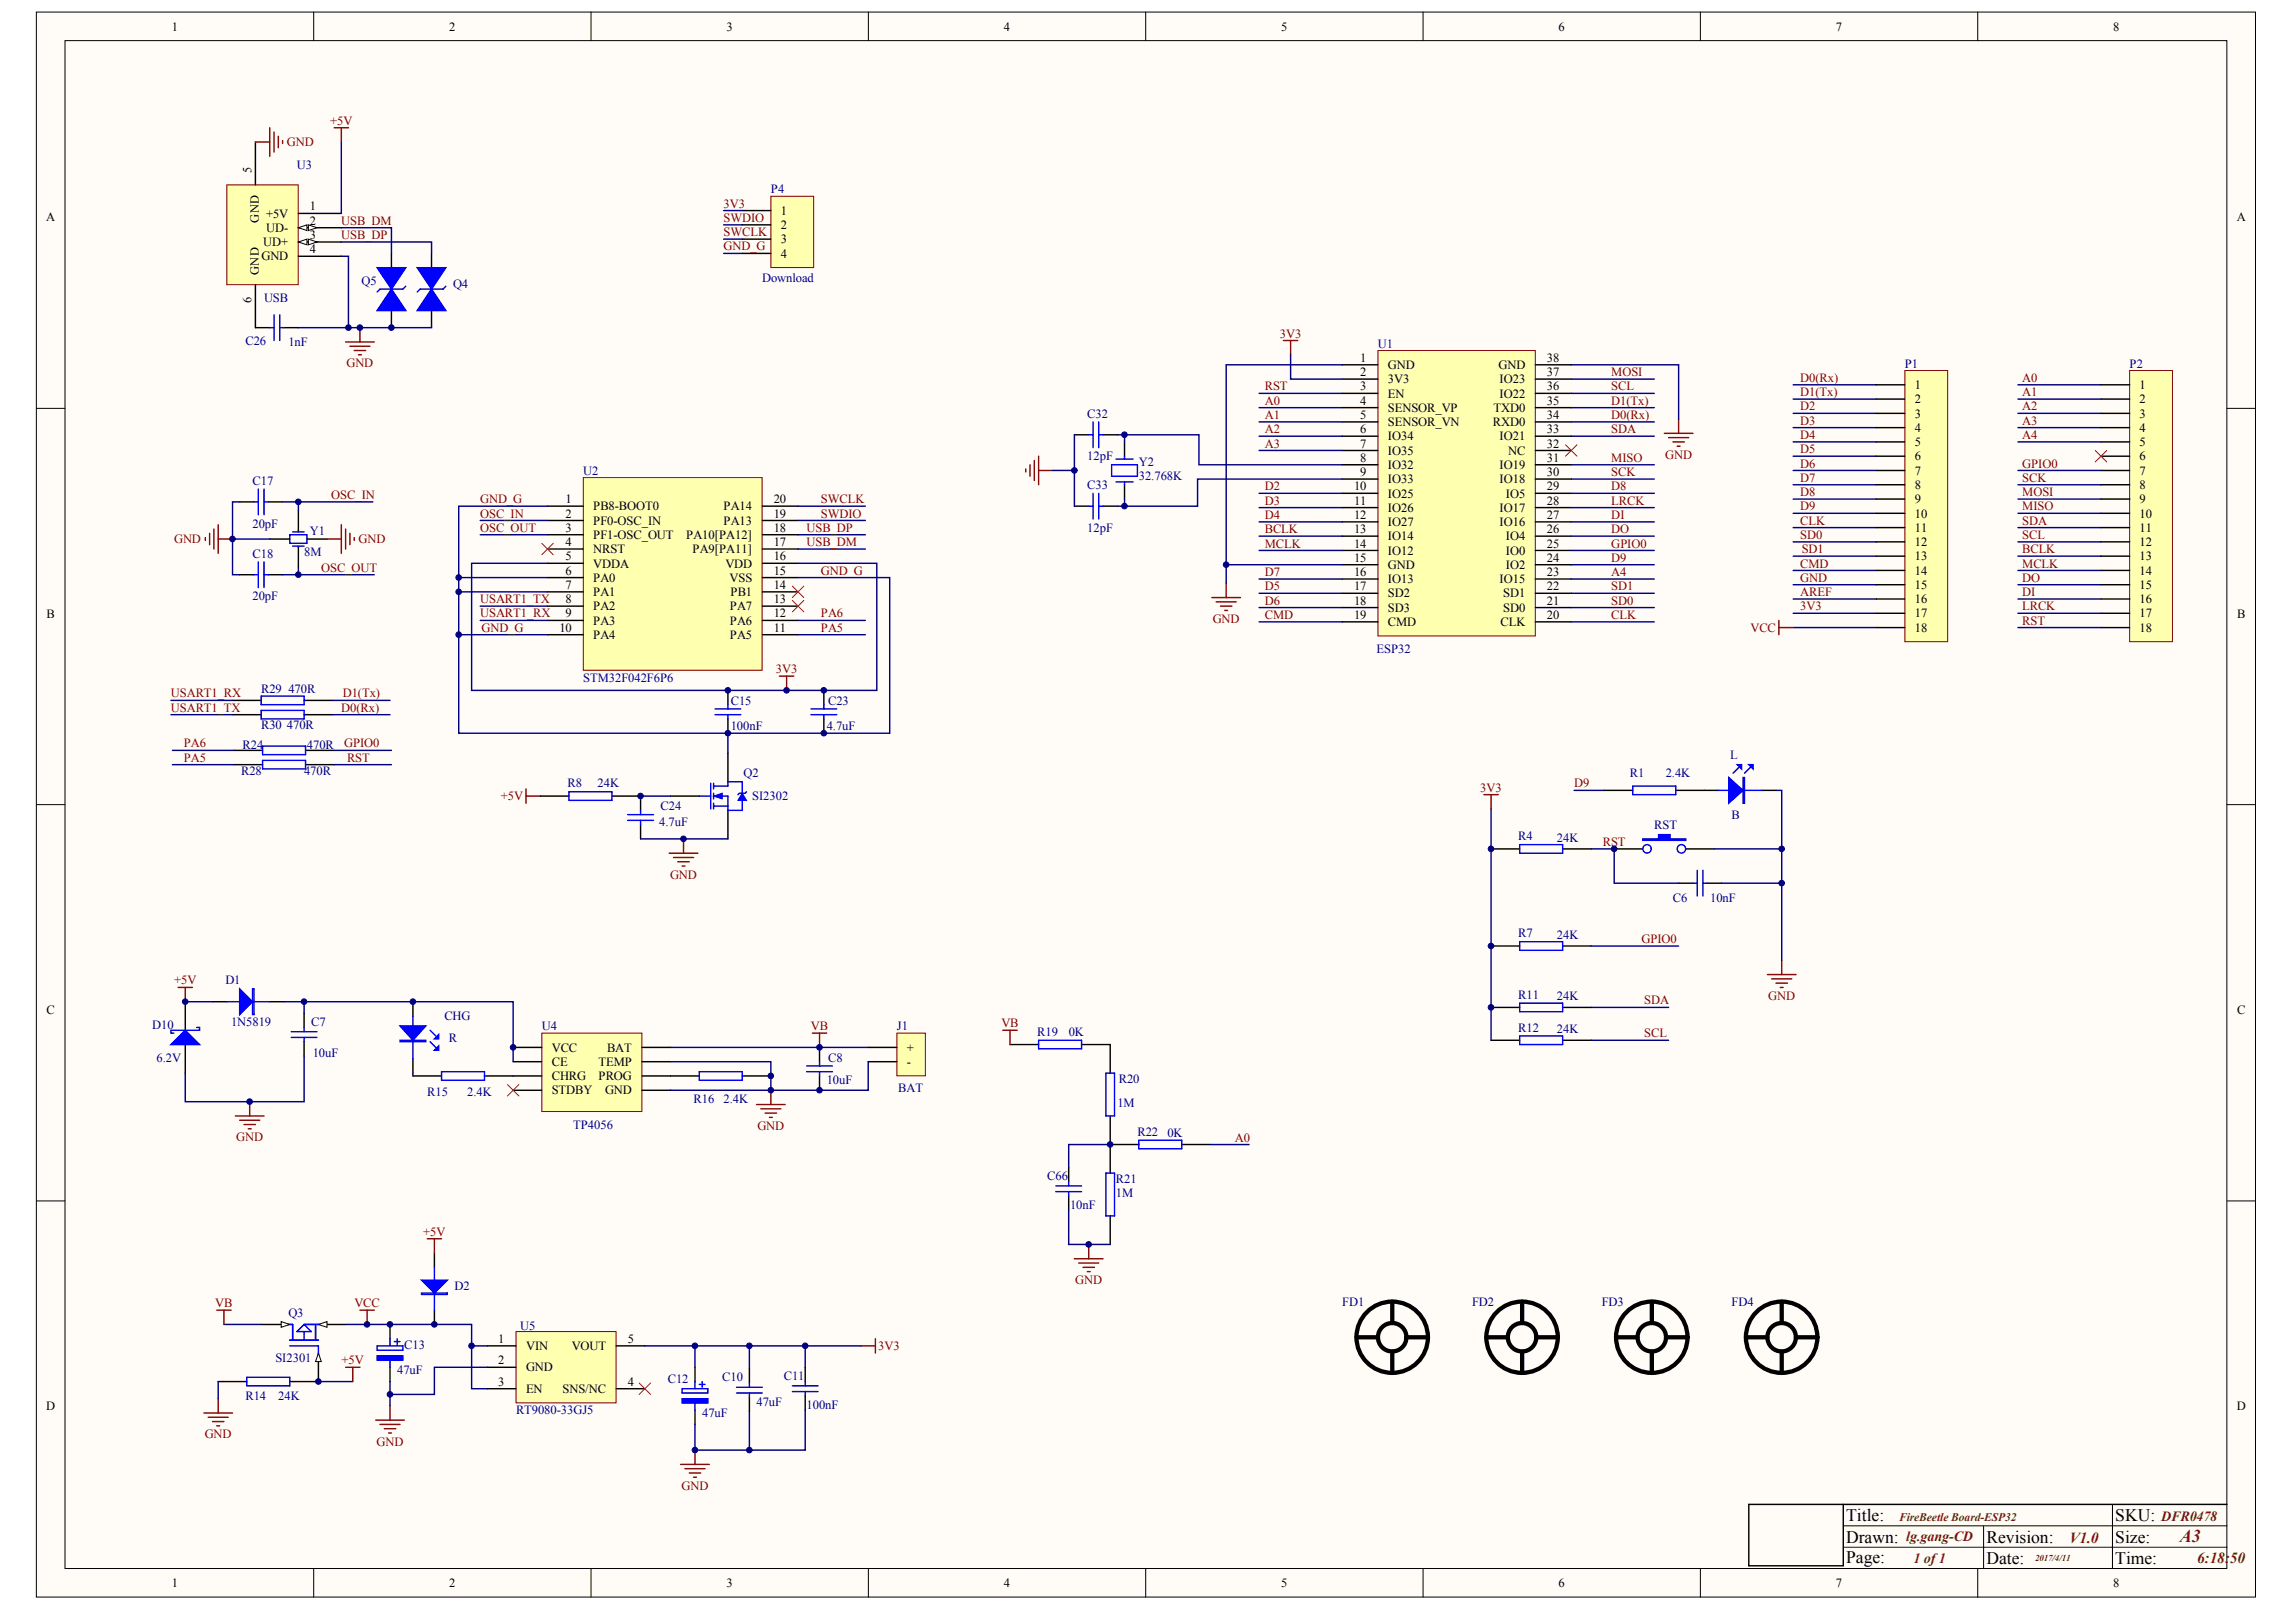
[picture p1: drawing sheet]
<svg xmlns="http://www.w3.org/2000/svg" width="287mm" height="202mm" viewBox="0 0 287 202" stroke-linecap="round" stroke-linejoin="round" font-family="sans-serif">
<defs><g id="words">
<g font-size="2.2">
<text x="230.7" y="190.1">Title:</text>
<text x="264.4" y="190.1">SKU:</text>
<text x="230.7" y="192.8">Drawn:</text>
<text x="230.7" y="195.3">Page:</text>
<text x="248.2" y="195.4">Date:</text>
<text x="248.2" y="192.8">Revision:</text>
<text x="264.4" y="192.8">Size:</text>
<text x="264.4" y="195.4">Time:</text>
</g>
<text font-size="2.2" fill="#630" x="272.4" y="192.6">A3</text>
<g font-size="1.9" fill="#630">
<text x="258.6" y="192.7">V1.0</text>
<text x="274.6" y="195.3">6:18:50</text>
</g>
<g font-size="1.8" fill="#630">
<text x="270.1" y="190.1">DFR0478</text>
<text x="238.2" y="192.6">lg.gang-CD</text>
<text x="239.1" y="195.2">1 of 1</text>
</g>
<g font-size="1.6">
<text x="21.5" y="3.8">1</text>
<text x="56.1" y="3.8">2</text>
<text x="90.8" y="3.8">3</text>
<text x="125.5" y="3.8">4</text>
<text x="160.1" y="3.8">5</text>
<text x="194.8" y="3.8">6</text>
<text x="229.4" y="3.8">7</text>
<text x="264.1" y="3.8">8</text>
<text x="31.4" y="21.7" transform="rotate(-90 31.4 21.7)">5</text>
<text x="5.8" y="27.7">A</text>
<text x="32.3" y="27.8" transform="rotate(-90 32.3 27.8)">GND</text>
<text x="33.2" y="27.2">+5V</text>
<text x="33.3" y="29">UD-</text>
<text x="38.7" y="26.3">1</text>
<text x="38.7" y="29.9">3</text>
<text x="38.7" y="28.1">2</text>
<text x="97.6" y="26.8">1</text>
<text x="97.6" y="28.6">2</text>
<text x="279.5" y="27.7">A</text>
<text x="32.3" y="34.3" transform="rotate(-90 32.3 34.3)">GND</text>
<text x="32.7" y="32.5">GND</text>
<text x="32.9" y="30.8">UD+</text>
<text x="38.7" y="31.6">4</text>
<text x="97.6" y="30.4">3</text>
<text x="97.6" y="32.2">4</text>
<text x="31.4" y="37.8" transform="rotate(-90 31.4 37.8)">6</text>
<text x="170" y="45.2">1</text>
<text x="170" y="47">2</text>
<text x="173.5" y="46.1">GND</text>
<text x="173.5" y="47.9">3V3</text>
<text x="187.3" y="46.1">GND</text>
<text x="187.4" y="47.9">IO23</text>
<text x="193.3" y="47">37</text>
<text x="193.3" y="45.2">38</text>
<text x="170" y="50.6">4</text>
<text x="170" y="52.3">5</text>
<text x="170" y="48.8">3</text>
<text x="173.5" y="51.5">SENSOR_VP</text>
<text x="173.5" y="53.2">SENSOR_VN</text>
<text x="173.5" y="49.7">EN</text>
<text x="186.6" y="53.2">RXD0</text>
<text x="186.7" y="51.5">TXD0</text>
<text x="187.4" y="49.7">IO22</text>
<text x="193.3" y="52.3">34</text>
<text x="193.3" y="50.6">35</text>
<text x="193.3" y="48.8">36</text>
<text x="239.3" y="48.6">1</text>
<text x="239.3" y="50.4">2</text>
<text x="239.3" y="52.2">3</text>
<text x="239.3" y="54">4</text>
<text x="267.4" y="48.6">1</text>
<text x="267.4" y="50.4">2</text>
<text x="267.4" y="52.2">3</text>
<text x="267.4" y="54">4</text>
<text x="170" y="54.1">6</text>
<text x="170" y="55.9">7</text>
<text x="170" y="57.7">8</text>
<text x="170" y="59.5">9</text>
<text x="173.5" y="55">IO34</text>
<text x="173.5" y="56.8">IO35</text>
<text x="173.5" y="58.6">IO32</text>
<text x="187.4" y="58.6">IO19</text>
<text x="187.4" y="55">IO21</text>
<text x="188.5" y="56.8">NC</text>
<text x="193.3" y="59.5">30</text>
<text x="193.3" y="57.7">31</text>
<text x="193.3" y="55.9">32</text>
<text x="193.3" y="54.1">33</text>
<text x="239.3" y="55.7">5</text>
<text x="239.3" y="57.5">6</text>
<text x="239.3" y="59.3">7</text>
<text x="267.4" y="55.7">5</text>
<text x="267.4" y="57.5">6</text>
<text x="267.4" y="59.3">7</text>
<text x="70.7" y="62.9">1</text>
<text x="70.7" y="64.7">2</text>
<text x="74.1" y="63.8">PB8-BOOT0</text>
<text x="74.1" y="65.5">PF0-OSC_IN</text>
<text x="90.4" y="65.5">PA13</text>
<text x="90.4" y="63.8">PA14</text>
<text x="96.7" y="64.7">19</text>
<text x="96.7" y="62.9">20</text>
<text x="169.2" y="61.3">10</text>
<text x="169.2" y="63">11</text>
<text x="169.2" y="64.8">12</text>
<text x="173.5" y="60.4">IO33</text>
<text x="173.5" y="62.2">IO25</text>
<text x="173.5" y="63.9">IO26</text>
<text x="173.5" y="65.7">IO27</text>
<text x="187.4" y="65.7">IO16</text>
<text x="187.4" y="63.9">IO17</text>
<text x="187.4" y="60.4">IO18</text>
<text x="188.2" y="62.2">IO5</text>
<text x="193.3" y="64.8">27</text>
<text x="193.3" y="63">28</text>
<text x="193.3" y="61.3">29</text>
<text x="239.3" y="61.1">8</text>
<text x="239.3" y="62.9">9</text>
<text x="239.3" y="64.7">10</text>
<text x="267.4" y="61.1">8</text>
<text x="267.4" y="62.9">9</text>
<text x="267.4" y="64.7">10</text>
<text x="70.7" y="66.4">3</text>
<text x="70.7" y="68.2">4</text>
<text x="70.7" y="70">5</text>
<text x="70.7" y="71.8">6</text>
<text x="74.1" y="67.3">PF1-OSC_OUT</text>
<text x="74.1" y="69.1">NRST</text>
<text x="74.1" y="70.9">VDDA</text>
<text x="85.8" y="67.3">PA10[PA12]</text>
<text x="86.5" y="69.1">PA9[PA11]</text>
<text x="90.6" y="70.9">VDD</text>
<text x="96.7" y="71.8">15</text>
<text x="96.7" y="70">16</text>
<text x="96.7" y="68.2">17</text>
<text x="96.7" y="66.4">18</text>
<text x="169.2" y="66.6">13</text>
<text x="169.2" y="68.4">14</text>
<text x="169.2" y="70.2">15</text>
<text x="169.2" y="72">16</text>
<text x="173.5" y="67.5">IO14</text>
<text x="173.5" y="69.3">IO12</text>
<text x="173.5" y="71.1">GND</text>
<text x="188.2" y="71.1">IO2</text>
<text x="188.2" y="69.3">IO0</text>
<text x="188.2" y="67.5">IO4</text>
<text x="193.3" y="72">23</text>
<text x="193.3" y="70.2">24</text>
<text x="193.3" y="68.4">25</text>
<text x="193.3" y="66.6">26</text>
<text x="239.3" y="66.4">11</text>
<text x="239.3" y="68.2">12</text>
<text x="239.3" y="70">13</text>
<text x="239.3" y="71.8">14</text>
<text x="267.4" y="66.4">11</text>
<text x="267.4" y="68.2">12</text>
<text x="267.4" y="70">13</text>
<text x="267.4" y="71.8">14</text>
<text x="5.8" y="77.2">B</text>
<text x="70.7" y="73.6">7</text>
<text x="70.7" y="75.4">8</text>
<text x="70.7" y="77.1">9</text>
<text x="74.1" y="72.7">PA0</text>
<text x="74.1" y="74.5">PA1</text>
<text x="74.1" y="76.3">PA2</text>
<text x="91.2" y="72.7">VSS</text>
<text x="91.2" y="76.3">PA7</text>
<text x="91.3" y="74.5">PB1</text>
<text x="96.7" y="77.1">12</text>
<text x="96.7" y="75.4">13</text>
<text x="96.7" y="73.6">14</text>
<text x="169.2" y="73.8">17</text>
<text x="169.2" y="75.5">18</text>
<text x="169.2" y="77.3">19</text>
<text x="173.5" y="72.9">IO13</text>
<text x="173.5" y="74.6">SD2</text>
<text x="173.5" y="76.4">SD3</text>
<text x="187.4" y="72.9">IO15</text>
<text x="187.9" y="76.4">SD0</text>
<text x="187.9" y="74.6">SD1</text>
<text x="193.3" y="77.3">20</text>
<text x="193.3" y="75.5">21</text>
<text x="193.3" y="73.8">22</text>
<text x="239.3" y="73.6">15</text>
<text x="239.3" y="75.4">16</text>
<text x="239.3" y="77.1">17</text>
<text x="267.4" y="73.6">15</text>
<text x="267.4" y="75.4">16</text>
<text x="267.4" y="77.1">17</text>
<text x="279.6" y="77.2">B</text>
<text x="69.9" y="78.9">10</text>
<text x="74.1" y="78">PA3</text>
<text x="74.1" y="79.8">PA4</text>
<text x="91.2" y="79.8">PA5</text>
<text x="91.2" y="78">PA6</text>
<text x="96.7" y="78.9">11</text>
<text x="173.5" y="78.2">CMD</text>
<text x="187.5" y="78.2">CLK</text>
<text x="239.3" y="78.9">18</text>
<text x="267.4" y="78.9">18</text>
<text x="5.8" y="126.7">C</text>
<text x="69" y="131.4">VCC</text>
<text x="75.9" y="131.4">BAT</text>
<text x="113.3" y="131.4">+</text>
<text x="279.6" y="126.7">C</text>
<text x="69" y="133.2">CE</text>
<text x="69" y="134.9">CHRG</text>
<text x="69" y="136.7">STDBY</text>
<text x="74.8" y="133.2">TEMP</text>
<text x="74.8" y="134.9">PROG</text>
<text x="75.6" y="136.7">GND</text>
<text x="113.3" y="133.2">-</text>
<text x="62.3" y="167.8">1</text>
<text x="78.4" y="167.8">5</text>
<text x="62.3" y="170.5">2</text>
<text x="62.3" y="173.1">3</text>
<text x="65.7" y="168.7">VIN</text>
<text x="65.7" y="171.3">GND</text>
<text x="71.4" y="168.7">VOUT</text>
<text x="78.4" y="173.1">4</text>
<text x="5.8" y="176.2">D</text>
<text x="65.7" y="174">EN</text>
<text x="70.3" y="174">SNS/NC</text>
<text x="279.5" y="176.2">D</text>
<text x="21.5" y="198.3">1</text>
<text x="56.1" y="198.3">2</text>
<text x="90.8" y="198.3">3</text>
<text x="125.5" y="198.3">4</text>
<text x="160.1" y="198.3">5</text>
<text x="194.8" y="198.3">6</text>
<text x="229.4" y="198.3">7</text>
<text x="264.1" y="198.3">8</text>
</g>
<g font-size="1.6" fill="#800000">
<text x="41.3" y="15.6">+5V</text>
<text x="35.9" y="18.3">GND</text>
<text x="42.7" y="29.9">USB_DP</text>
<text x="42.7" y="28.1">USB_DM</text>
<text x="90.4" y="27.7">SWDIO</text>
<text x="90.4" y="29.5">SWCLK</text>
<text x="90.4" y="25.9">3V3</text>
<text x="90.4" y="31.3">GND_G</text>
<text x="43.3" y="45.9">GND</text>
<text x="159.9" y="42.2">3V3</text>
<text x="201.4" y="47">MOSI</text>
<text x="225" y="47.7">D0(Rx)</text>
<text x="252.7" y="47.7">A0</text>
<text x="158.1" y="52.3">A1</text>
<text x="158.1" y="50.6">A0</text>
<text x="158.1" y="48.8">RST</text>
<text x="201.4" y="52.3">D0(Rx)</text>
<text x="201.4" y="50.6">D1(Tx)</text>
<text x="201.4" y="48.8">SCL</text>
<text x="225" y="49.5">D1(Tx)</text>
<text x="225" y="51.3">D2</text>
<text x="225" y="53.1">D3</text>
<text x="252.7" y="49.5">A1</text>
<text x="252.7" y="51.3">A2</text>
<text x="252.7" y="53.1">A3</text>
<text x="158.1" y="54.1">A2</text>
<text x="158.1" y="55.9">A3</text>
<text x="201.4" y="59.5">SCK</text>
<text x="201.4" y="57.7">MISO</text>
<text x="201.4" y="54.1">SDA</text>
<text x="208.1" y="57.3">GND</text>
<text x="225" y="54.8">D4</text>
<text x="225" y="56.6">D5</text>
<text x="225" y="58.4">D6</text>
<text x="252.7" y="54.8">A4</text>
<text x="252.7" y="58.4">GPIO0</text>
<text x="41.4" y="62.3">OSC_IN</text>
<text x="60" y="64.7">OSC_IN</text>
<text x="60" y="62.9">GND_G</text>
<text x="102.6" y="64.7">SWDIO</text>
<text x="102.6" y="62.9">SWCLK</text>
<text x="158.1" y="61.3">D2</text>
<text x="158.1" y="64.8">D4</text>
<text x="158.1" y="63">D3</text>
<text x="201.4" y="61.3">D8</text>
<text x="201.4" y="63">LRCK</text>
<text x="201.4" y="64.8">DI</text>
<text x="225" y="60.2">D7</text>
<text x="225" y="62">D8</text>
<text x="225" y="63.8">D9</text>
<text x="225" y="65.5">CLK</text>
<text x="252.7" y="65.5">SDA</text>
<text x="252.7" y="63.8">MISO</text>
<text x="252.7" y="62">MOSI</text>
<text x="252.7" y="60.2">SCK</text>
<text x="21.8" y="67.9">GND</text>
<text x="40.2" y="71.4">OSC_OUT</text>
<text x="44.8" y="67.9">GND</text>
<text x="60" y="66.4">OSC_OUT</text>
<text x="100.8" y="66.4">USB_DP</text>
<text x="100.8" y="68.2">USB_DM</text>
<text x="102.6" y="71.8">GND_G</text>
<text x="158.1" y="72">D7</text>
<text x="158.1" y="66.6">BCLK</text>
<text x="158.1" y="68.4">MCLK</text>
<text x="201.4" y="68.4">GPIO0</text>
<text x="201.4" y="70.2">D9</text>
<text x="201.4" y="72">A4</text>
<text x="201.4" y="66.6">DO</text>
<text x="225" y="67.3">SD0</text>
<text x="225" y="70.9">CMD</text>
<text x="225.2" y="69.1">SD1</text>
<text x="252.7" y="70.9">MCLK</text>
<text x="252.7" y="69.1">BCLK</text>
<text x="252.7" y="67.3">SCL</text>
<text x="60" y="75.4">USART1_TX</text>
<text x="60" y="77.1">USART1_RX</text>
<text x="102.6" y="77.1">PA6</text>
<text x="151.6" y="77.8">GND</text>
<text x="158.1" y="73.8">D5</text>
<text x="158.1" y="75.5">D6</text>
<text x="158.1" y="77.3">CMD</text>
<text x="201.4" y="77.3">CLK</text>
<text x="201.4" y="75.5">SD0</text>
<text x="201.4" y="73.8">SD1</text>
<text x="225" y="72.7">GND</text>
<text x="225" y="74.5">AREF</text>
<text x="225" y="76.3">3V3</text>
<text x="252.7" y="76.3">LRCK</text>
<text x="252.7" y="74.5">DI</text>
<text x="252.7" y="72.7">DO</text>
<text x="60.2" y="78.9">GND_G</text>
<text x="102.6" y="78.9">PA5</text>
<text x="218.8" y="78.9">VCC</text>
<text x="252.7" y="78">RST</text>
<text x="21.4" y="87.1">USART1_RX</text>
<text x="21.4" y="88.9">USART1_TX</text>
<text x="42.7" y="88.9">D0(Rx)</text>
<text x="42.8" y="87.1">D1(Tx)</text>
<text x="97" y="84.1">3V3</text>
<text x="23" y="93.4">PA6</text>
<text x="23" y="95.2">PA5</text>
<text x="43" y="93.4">GPIO0</text>
<text x="43.4" y="95.2">RST</text>
<text x="62.6" y="100">+5V</text>
<text x="185" y="98.9">3V3</text>
<text x="196.7" y="98.4">D9</text>
<text x="200.3" y="105.7">RST</text>
<text x="83.7" y="109.8">GND</text>
<text x="205.1" y="117.8">GPIO0</text>
<text x="21.8" y="123">+5V</text>
<text x="205.5" y="125.5">SDA</text>
<text x="221" y="124.9">GND</text>
<text x="101.3" y="128.7">VB</text>
<text x="125.1" y="128.3">VB</text>
<text x="205.5" y="129.6">SCL</text>
<text x="29.5" y="142.6">GND</text>
<text x="94.7" y="141.2">GND</text>
<text x="154.3" y="142.6">A0</text>
<text x="52.9" y="154.4">+5V</text>
<text x="134.4" y="160.4">GND</text>
<text x="26.9" y="163.3">VB</text>
<text x="44.3" y="163.3">VCC</text>
<text x="42.7" y="170.5">+5V</text>
<text x="109.8" y="168.7">3V3</text>
<text x="25.6" y="179.7">GND</text>
<text x="47.1" y="180.6">GND</text>
<text x="85.2" y="186.1">GND</text>
</g>
<g font-size="1.6" fill="#000080">
<text x="37.1" y="21.1">U3</text>
<text x="96.3" y="24.2">P4</text>
<text x="45.2" y="35.6">Q5</text>
<text x="56.6" y="35.9">Q4</text>
<text x="95.3" y="35.2">Download</text>
<text x="33" y="37.7">USB</text>
<text x="30.7" y="43.1">C26</text>
<text x="36" y="43.2">1nF</text>
<text x="172.2" y="43.4">U1</text>
<text x="238.1" y="45.9">P1</text>
<text x="266.1" y="45.9">P2</text>
<text x="135.9" y="52.2">C32</text>
<text x="72.9" y="59.3">U2</text>
<text x="135.9" y="57.5">12pF</text>
<text x="142.3" y="58.2">Y2</text>
<text x="31.6" y="65.9">20pF</text>
<text x="31.6" y="60.6">C17</text>
<text x="135.9" y="61.1">C33</text>
<text x="142.3" y="60">32.768K</text>
<text x="31.6" y="69.7">C18</text>
<text x="38" y="69.5">8M</text>
<text x="38.7" y="66.8">Y1</text>
<text x="135.9" y="66.4">12pF</text>
<text x="31.6" y="75">20pF</text>
<text x="172" y="81.6">ESP32</text>
<text x="32.6" y="86.6">R29</text>
<text x="36" y="86.6">470R</text>
<text x="72.9" y="85.2">STM32F042F6P6</text>
<text x="91.3" y="88">C15</text>
<text x="103.5" y="88">C23</text>
<text x="30.3" y="93.6">R24</text>
<text x="32.6" y="91.1">R30</text>
<text x="35.9" y="91.1">470R</text>
<text x="38.4" y="93.6">470R</text>
<text x="91.3" y="91.2">100nF</text>
<text x="103.3" y="91.2">4.7uF</text>
<text x="216.2" y="94.8">L</text>
<text x="30.1" y="96.8">R28</text>
<text x="38" y="96.8">470R</text>
<text x="70.9" y="98.4">R8</text>
<text x="74.7" y="98.4">24K</text>
<text x="82.6" y="101.2">C24</text>
<text x="92.9" y="97.1">Q2</text>
<text x="94" y="100">SI2302</text>
<text x="203.7" y="97.1">R1</text>
<text x="208.2" y="97.1">2.4K</text>
<text x="82.4" y="103.2">4.7uF</text>
<text x="189.7" y="105">R4</text>
<text x="194.6" y="105.2">24K</text>
<text x="206.7" y="103.5">RST</text>
<text x="216.4" y="102.3">B</text>
<text x="209.1" y="112.6">C6</text>
<text x="213.7" y="112.6">10nF</text>
<text x="189.7" y="117.1">R7</text>
<text x="194.6" y="117.3">24K</text>
<text x="28.2" y="123">D1</text>
<text x="189.7" y="124.8">R11</text>
<text x="194.6" y="125">24K</text>
<text x="19" y="128.5">D10</text>
<text x="28.9" y="128.2">1N5819</text>
<text x="38.9" y="128.2">C7</text>
<text x="55.5" y="127.5">CHG</text>
<text x="56.1" y="130.1">R</text>
<text x="67.7" y="128.7">U4</text>
<text x="112.1" y="128.7">J1</text>
<text x="129.6" y="129.4">R19</text>
<text x="133.6" y="129.4">0K</text>
<text x="189.7" y="128.9">R12</text>
<text x="194.6" y="129.1">24K</text>
<text x="19.6" y="132.6">6.2V</text>
<text x="39.1" y="132.1">10uF</text>
<text x="53.4" y="136.9">R15</text>
<text x="58.4" y="136.9">2.4K</text>
<text x="86.7" y="137.8">R16</text>
<text x="90.4" y="137.8">2.4K</text>
<text x="103.3" y="135.5">10uF</text>
<text x="103.5" y="132.6">C8</text>
<text x="112.3" y="136.4">BAT</text>
<text x="139.8" y="135.3">R20</text>
<text x="71.6" y="141">TP4056</text>
<text x="139.6" y="138.3">1M</text>
<text x="142.1" y="141.9">R22</text>
<text x="145.9" y="142.1">0K</text>
<text x="130.9" y="147.4">C66</text>
<text x="139.5" y="149.6">1M</text>
<text x="139.5" y="147.8">R21</text>
<text x="133.7" y="151">10nF</text>
<text x="56.8" y="161.2">D2</text>
<text x="36" y="164.6">Q3</text>
<text x="65" y="166.2">U5</text>
<text x="167.7" y="163.1">FD1</text>
<text x="184" y="163.1">FD2</text>
<text x="200.2" y="163.1">FD3</text>
<text x="216.4" y="163.1">FD4</text>
<text x="34.4" y="170.1">SI2301</text>
<text x="49.6" y="171.7">47uF</text>
<text x="50.5" y="168.5">C13</text>
<text x="83.5" y="172.8">C12</text>
<text x="90.3" y="172.6">C10</text>
<text x="97.9" y="172.4">C11</text>
<text x="30.7" y="174.9">R14</text>
<text x="34.8" y="174.9">24K</text>
<text x="64.5" y="176.7">RT9080-33GJ5</text>
<text x="87.7" y="177.1">47uF</text>
<text x="94.5" y="175.6">47uF</text>
<text x="100.8" y="176">100nF</text>
</g>
<text font-size="1.4" fill="#630" x="237.3" y="190">FireBeetle Board-ESP32</text>
<text font-size="1.1" fill="#630" x="254.3" y="195">2017/4/11</text>
</g></defs>
<g fill="#fffcf8" stroke="#000" stroke-width=".12">
<path d="M4.5 1.5h277.4v198h-277.4z"/>
<path d="M8.1 5.1h270.2v190.9h-270.2z"/>
</g>
<g fill="none" stroke="#000" stroke-width=".12">
<path d="M39.2 1.5v3.6M73.9 1.5v3.6M108.5 1.5v3.6M143.2 1.5v3.6M177.8 1.5v3.6M212.5 1.5v3.6M247.2 1.5v3.6M4.5 51h3.6M278.3 51h3.6M4.5 100.5h3.6M278.3 100.5h3.6M4.5 150h3.6"/>
<path d="M278.3 150h3.6M39.2 196v3.5M73.9 196v3.5M108.5 196v3.5M143.2 196v3.5M177.8 196v3.5M212.5 196v3.5M230.4 193.3h47.9M230.4 190.6h47.9M247.2 196v3.5M247.9 190.6v5.4M264 187.9v8.1"/>
</g>
<path d="M230.4 187.9v7.7h-11.9v-7.7h59.8" fill="none" stroke="#000" stroke-width=".18"/>
<path d="M172.2 43.8h19.7v35.7h-19.7z" fill="#ffffb0" stroke="#800000" stroke-width=".12"/>
<g fill="none" stroke="#000" stroke-width=".18">
<path d="M167.7 50.9h4.5M167.7 52.7h4.5M167.7 54.5h4.5M167.7 56.3h4.5M167.7 58.1h4.5M167.7 59.8h4.5M167.7 49.1h4.5M167.7 47.4h4.5M167.7 45.6h4.5M191.9 50.9h4.5M191.9 52.7h4.5M191.9 54.5h4.5"/>
<path d="M191.9 56.3h4.5M191.9 58.1h4.5M191.9 59.8h4.5M191.9 49.1h4.5M191.9 47.4h4.5M191.9 45.6h4.5M167.7 61.6h4.5M167.7 63.4h4.5M167.7 65.2h4.5M167.7 67h4.5M167.7 68.8h4.5M167.7 70.6h4.5"/>
<path d="M167.7 72.3h4.5M167.7 74.1h4.5M167.7 75.9h4.5M167.7 77.7h4.5M191.9 61.6h4.5M191.9 63.4h4.5M191.9 65.2h4.5M191.9 67h4.5M191.9 68.8h4.5M191.9 70.6h4.5M191.9 72.3h4.5M191.9 74.1h4.5"/>
<path d="M191.9 75.9h4.5M191.9 77.7h4.5"/>
</g>
<path d="M67.7 129.1h12.5v9.8h-12.5z" fill="#ffffb0" stroke="#800000" stroke-width=".12"/>
<path d="M64.1 130.9h3.6M64.1 132.6h3.6M64.1 134.4h3.6M64.1 136.2h3.6M80.2 130.9h3.6M80.2 132.6h3.6M80.2 134.4h3.6M80.2 136.2h3.6" fill="none" stroke="#000" stroke-width=".18"/>
<path d="M112.1 129.1h3.5v5.3h-3.5z" fill="#ffffb0" stroke="#800000" stroke-width=".12"/>
<g fill="none" stroke="#000" stroke-width=".18">
<path d="M30 62.7h1.7M30 71.8h1.7M33.5 62.7h1.8M33.5 71.8h1.8M91 86.3v1.7M91 89.8v1.8M23.2 125.1v3.6M23.2 130.5v3.6M26.6 125.1h1.7M33.7 125.1h1.8M38 126.6v1.8M38 130.1v1.8"/>
<path d="M51.6 125.1v1.8M51.6 132.3v1.8M83.8 134.4h3.6M92.8 134.4h3.5M102.4 130.9v1.7M102.4 134.4v1.8M108.5 130.9h3.6M108.5 132.6h3.6"/>
</g>
<g fill="none" stroke="#00f" stroke-width=".18">
<path d="M31.7 62.7h.6M31.7 71.8h.6M32.3 61.1v3.2M32.3 70.2v3.2M33 62.7h.5M33 61.1v3.2M33 70.2v3.2M33 71.8h.5M89.4 89.3h3.2M89.4 88.6h3.2M91 88v.6M91 89.3v.5"/>
<path d="M24.6 128.4h.3v.3h-3.5v.4h.3M28.3 125.1h5.4M31.6 123.5h.1v3.3h-.1zM36.4 129.6h3.2M36.4 128.9h3.2M38 128.4v.5M38 129.6v.5M51.6 126.9v5.4M53.7 130.1l.8 .8M53.7 128.7l.8 .7M87.4 133.9h5.4v1.1h-5.4zM100.8 133.9h3.2"/>
<path d="M100.8 133.2h3.2M102.4 132.6v.6M102.4 133.9v.5"/>
</g>
<g fill="none" stroke="#800000" stroke-width=".18">
<path d="M25.7 67.2v.3M26.2 66.6v1.5M26.7 66.1v2.5M27.3 65.6v3.5M27.3 67.3h1.8M29.4 139.4h3.6M30 140h2.5M31.2 137.6v1.8M94.5 138h3.6M95.1 138.5h2.5M95.6 139.1h1.5M96.2 139.6h.3"/>
<path d="M96.3 136.2v1.8M101.5 129.1h1.8M102.4 129.1v1.8M30.5 140.5h1.4M31 141h.4"/>
</g>
<g fill="#00f" stroke="#00f" stroke-width=".18">
<path d="M50 128.2h3.2l-1.6 1.8z"/>
<path d="M54.3 131.2l.5-.5v.5z"/>
<path d="M54.3 129.8l.5-.5v.5z"/>
<path d="M30 123.5l1.6 1.6-1.6 1.7z"/>
<path d="M21.4 130.5l1.8-1.8 1.7 1.8z"/>
<path d="M50 130h3.2v.1h-3.2z" fill-rule="evenodd"/>
</g>
<path d="M35.3 71.8h11.5M23.2 125.1h3.4M38 131.9v5.7h-14.8v-3.5M51.6 134.1v.3M83.8 132.6h12.5v3.6h-12.5M83.8 130.9h24.7M108.5 132.6v3.6h-12.2" fill="none" stroke="#000080" stroke-width=".18"/>
<path d="M63.4 135.5l1.4 1.4M64.8 135.5l-1.4 1.4" fill="none" stroke="#f00" stroke-width=".12"/>
<path d="M96.3 24.5h5.4v8.9h-5.4z" fill="#ffffb0" stroke="#800000" stroke-width=".12"/>
<path d="M92.8 26.3h3.5M92.8 28.1h3.5M92.8 29.9h3.5M92.8 31.7h3.5" fill="none" stroke="#000" stroke-width=".18"/>
<path d="M90.4 28.1h2.4M90.4 29.9h2.4" fill="none" stroke="#000080" stroke-width=".18"/>
<path d="M28.3 23.1h9v12.5h-9z" fill="#ffffb0" stroke="#800000" stroke-width=".12"/>
<path d="M31.9 35.6v5.3M37.3 26.7h5.4M37.3 32h5.4M37.3 30.2h5.4" fill="none" stroke="#000" stroke-width=".18"/>
<g fill="#fffcf8" stroke="#000" stroke-width=".12">
<path d="M37.3 30.2l1.1-.3v.7z"/>
<path d="M38.5 29.9l1.1 .3-1.1 .4z"/>
</g>
<path d="M37.3 28.4h5.4" fill="none" stroke="#000" stroke-width=".18"/>
<g fill="#fffcf8" stroke="#000" stroke-width=".12">
<path d="M37.3 28.4l1.1-.3v.7z"/>
<path d="M38.5 28.1l1.1 .3-1.1 .4z"/>
</g>
<g fill="none" stroke="#000" stroke-width=".18">
<path d="M31.9 17.7v5.4M33.7 67.3h2.5M37.3 63.8v2.5M37.3 68.4v2.5M38.4 67.3h2.5M103 86.3v1.7M103 89.8v1.8M213 98.7h1.8M220.2 98.7h1.7M201.7 106.1h3.6M209.8 110.3h1.8M210.7 106.1h3.6"/>
<path d="M213.4 110.3h1.7"/>
</g>
<g fill="none" stroke="#800000" stroke-width=".18">
<path d="M31.9 17.7h1.8M33.7 16v3.5M34.2 16.5v2.5M34.8 17v1.5M35.3 17.6v.3M41.8 16h1.8M42.7 16v1.7M43.2 42.7h3.6M43.7 43.3h2.5M44.3 43.8h1.4M44.8 44.3h.4M45 40.9v1.8"/>
<path d="M40.9 67.3h1.8M42.7 65.6v3.5M43.2 66.1v2.5M43.7 66.6v1.5M44.3 67.2v.3M185.4 99.3h1.8M186.3 99.3v1.8M222.7 120v1.8M220.9 121.8h3.6M221.4 122.3h2.5M221.9 122.8h1.5M222.5 123.4h.3"/>
</g>
<g fill="none" stroke="#00f" stroke-width=".18">
<path d="M101.3 89.3h3.3M101.3 88.6h3.3M103 88v.6M103 89.3v.5M214.8 98.7h5.4M217.3 95.9l-.7 .7M218.7 95.9l-.7 .7M211.6 110.3h.5M212.1 108.7v3.2M212.8 110.3h.6M212.8 108.7v3.2"/>
<circle cx="205.8" cy="106" r=".53"/>
<circle cx="210.1" cy="106" r=".53"/>
</g>
<g fill="none" stroke="#000080" stroke-width=".18">
<path d="M42.7 17.7v9M157.4 49.1h10.3M157.4 50.9h10.3M157.4 52.7h10.3M157.4 54.5h10.3M157.4 56.3h10.3M196.4 49.1h10.3M196.4 50.9h10.3M196.4 52.7h10.3M196.4 54.5h10.3M196.4 47.4h10.3M196.4 58.1h10.3"/>
<path d="M196.4 59.8h10.3M224.1 48.1h10.4M224.1 49.9h10.4M224.1 51.6h10.4M224.1 53.4h10.4M224.1 55.2h10.4M224.1 57h10.4M224.1 58.8h10.4M252.2 48.1h10.4M252.2 49.9h10.4M252.2 51.6h10.4M252.2 53.4h10.4"/>
<path d="M252.2 55.2h10.4M252.2 58.8h10.4M29.1 67.3v4.5h.9M30 62.7h-.9v4.6h4.6M35.3 62.7h2v1.1M37.3 62.7h9.3M37.3 70.9v.9M157.4 61.6h10.3M157.4 63.4h10.3M157.4 65.2h10.3M157.4 67h10.3M157.4 68.8h10.3"/>
<path d="M157.4 72.3h10.3M157.4 74.1h10.3M157.4 75.9h10.3M157.4 77.7h10.3M196.4 61.6h10.3M196.4 63.4h10.3M196.4 65.2h10.3M196.4 67h10.3M196.4 68.8h10.3M196.4 72.3h10.3M196.4 74.1h10.3M196.4 75.9h10.3"/>
<path d="M196.4 77.7h10.3M196.4 70.6h10.3M224.1 60.6h10.4M224.1 62.3h10.4M224.1 64.1h10.4M224.1 65.9h10.4M224.1 67.7h10.4M224.1 69.5h10.4M224.1 71.3h10.4M224.1 73.1h10.4M224.1 74.8h10.4M252.2 60.6h10.4"/>
<path d="M252.2 62.3h10.4M252.2 64.1h10.4M252.2 65.9h10.4M252.2 67.7h10.4M252.2 69.5h10.4M252.2 71.3h10.4M252.2 73.1h10.4M252.2 74.8h10.4M196.7 98.7h3.8"/>
</g>
<path d="M36.2 66.8h2.2v1.1h-2.2zM36.6 66.4h1.4M36.6 68.2h1.4M37.3 66.3v.1M37.3 68.2v.2" fill="none" stroke="#00c" stroke-width=".18"/>
<g fill="#00f" stroke="#00f" stroke-width=".18">
<path d="M216 97.1l1.8 1.6-1.8 1.6z"/>
<path d="M218.5 95.5h.6v.6z"/>
<path d="M217.1 95.5h.6v.6z"/>
<path d="M217.8 97.1h.2v3.2h-.2z" fill-rule="evenodd"/>
<path d="M205.3 104.8h2v-.5h1.4v.5h2v.2h-5.4z" fill-rule="evenodd"/>
</g>
<path d="M238.1 46.3h5.3v33.9h-5.3z" fill="#ffffb0" stroke="#800000" stroke-width=".12"/>
<g fill="none" stroke="#000" stroke-width=".18">
<path d="M234.5 48.1h3.6M234.5 49.9h3.6M234.5 51.6h3.6M234.5 53.4h3.6M234.5 55.2h3.6M234.5 57h3.6M234.5 58.8h3.6M234.5 60.6h3.6M234.5 62.3h3.6M234.5 64.1h3.6M234.5 65.9h3.6M234.5 67.7h3.6"/>
<path d="M234.5 69.5h3.6M234.5 71.3h3.6M234.5 73.1h3.6M234.5 74.8h3.6M234.5 76.6h3.6M234.5 78.4h3.6"/>
</g>
<path d="M266.1 46.3h5.4v33.9h-5.4z" fill="#ffffb0" stroke="#800000" stroke-width=".12"/>
<g fill="none" stroke="#000" stroke-width=".18">
<path d="M262.6 48.1h3.5M262.6 49.9h3.5M262.6 51.6h3.5M262.6 53.4h3.5M262.6 55.2h3.5M262.6 57h3.5M262.6 58.8h3.5M262.6 60.6h3.5M262.6 62.3h3.5M262.6 64.1h3.5M262.6 65.9h3.5M262.6 67.7h3.5"/>
<path d="M262.6 69.5h3.5M262.6 71.3h3.5M262.6 73.1h3.5M262.6 74.8h3.5M262.6 76.6h3.5M262.6 78.4h3.5"/>
</g>
<path d="M161.3 44.3v3.1h6.4M167.7 45.6h-14.5v25h14.5M196.4 45.6h13.4v6.8M153.2 70.6v2.3M224.1 76.6h10.4M224.1 78.4h10.4M252.2 76.6h10.4M252.2 78.4h10.4M198.9 118.2h10.9M198.9 125.9h9.6M198.9 130h9.6" fill="none" stroke="#000080" stroke-width=".18"/>
<path d="M160.4 42.5h1.8M161.3 42.5v1.8M208 54.1h3.6M208.5 54.7h2.5M209.1 55.2h1.4M209.6 55.7h.4M209.8 52.4v1.7M151.4 74.7h3.6M152 75.2h2.5M152.5 75.7h1.5M153.1 76.3h.3M153.2 72.9v1.8" fill="none" stroke="#800000" stroke-width=".18"/>
<g fill="none" stroke="#000" stroke-width=".54">
<path d="M169.5 167.1h2.7M174 162.6v2.7M174 168.9v2.6M175.8 167.1h2.7M185.7 167.1h2.7M190.2 162.6v2.7M190.2 168.9v2.6M192 167.1h2.7M202 167.1h2.6M206.4 162.6v2.7M206.4 168.9v2.6M208.2 167.1h2.7"/>
<path d="M218.2 167.1h2.7M222.7 162.6v2.7M222.7 168.9v2.6M224.5 167.1h2.6"/>
<circle cx="174" cy="167.1" r="1.78"/>
<circle cx="174" cy="167.1" r="4.5"/>
<circle cx="190.2" cy="167.1" r="1.78"/>
<circle cx="190.2" cy="167.1" r="4.5"/>
<circle cx="206.4" cy="167.1" r="1.78"/>
<circle cx="206.4" cy="167.1" r="4.5"/>
<circle cx="222.7" cy="167.1" r="1.78"/>
<circle cx="222.7" cy="167.1" r="4.5"/>
</g>
<path d="M72.9 59.7h22.3v24h-22.3z" fill="#ffffb0" stroke="#800000" stroke-width=".12"/>
<g fill="none" stroke="#000" stroke-width=".18">
<path d="M48.9 31.7v2.6M48.9 37.9v2.7M53.9 31.7v2.6M53.9 37.9v2.7M31.9 40.9h1.8M35.5 40.9h1.8M134.3 54.3h1.8M137.8 54.3h1.8M140.5 55.2v1.8M68.4 63.2h4.5M68.4 65h4.5M68.4 66.8h4.5"/>
<path d="M68.4 68.6h4.5M68.4 70.4h4.5M68.4 72.2h4.5M68.4 73.9h4.5M68.4 75.7h4.5M68.4 77.5h4.5M68.4 79.3h4.5M95.3 63.2h4.4M95.3 65h4.4M95.3 66.8h4.4M95.3 68.6h4.4M95.3 70.4h4.4"/>
<path d="M95.3 72.2h4.4M95.3 73.9h4.4M95.3 75.7h4.4M95.3 77.5h4.4M95.3 79.3h4.4M134.3 63.2h1.8M137.8 63.2h1.8M140.5 60.6v1.7M29.1 87.5h3.5M29.1 89.3h3.5M29.2 93.7h3.6M29.2 95.5h3.6"/>
<path d="M38 87.5h3.6M38 89.3h3.6M38.2 93.7h3.6M38.2 95.5h3.6M39.8 169v3.6M100.6 170.8v1.8M100.6 174.4v1.8"/>
</g>
<g fill="none" stroke="#00f" stroke-width=".18">
<path d="M34.2 39.3v3.2M35 39.3v3.2M50.7 35.8l-.3 .3h-2.9l-.4 .4M55.7 35.8l-.3 .3h-2.9l-.4 .4M33.7 40.9h.5M35 40.9h.5M136.1 54.3h.5M136.6 52.7v3.2M137.3 52.7v3.2M137.3 54.3h.5M138.9 58.1h3.2v1.4h-3.2zM139.5 57.4h2.1"/>
<path d="M140.5 57v.4M136.1 63.2h.5M136.6 61.6v3.2M137.3 63.2h.5M137.3 61.6v3.2M139.5 60.2h2.1M140.5 60.2v.4M32.6 87h5.4v1h-5.4zM32.6 88.8h5.4v1h-5.4zM32.8 93.2h5.4v1.1h-5.4zM32.8 95h5.4v1.1h-5.4zM99 173.9h3.2"/>
<path d="M99 173.1h3.2M100.6 172.6v.5M100.6 173.9v.5"/>
</g>
<g fill="none" stroke="#000080" stroke-width=".18">
<path d="M42.7 28.4h6.2v3.3M42.7 30.2h11.2v1.5M42.7 32h.9v8.9M48.9 40.6v.3h-11.6M53.9 40.6v.3h-5M131.6 58.8h2.7M134.3 54.3v8.9M139.6 54.3h.9M140.5 55.2v-.9h9.3v3.8h17.9M167.7 59.8h-18v3.4h-9.2v-.9M57.3 73.9h11.1M60 66.8h8.4"/>
<path d="M60 65h8.4M60 77.5h8.4M60 75.7h8.4M68.4 72.2h-11.1v7.1h11.1M99.7 66.8h8.4M99.7 65h8.4M99.7 68.6h8.4M99.7 77.5h8.4M99.7 63.2h8.4M99.7 79.3h8.4M139.6 63.2h.9M21.4 87.5h7.7"/>
<path d="M21.4 89.3h7.7M21.5 93.7h7.7M21.5 95.5h7.7M41.6 87.5h7.1M41.6 89.3h7.1M41.8 93.7h7.1M41.8 95.5h7.1M221.9 98.7h.8v7.4h-8.4M186.3 101.1v28.9M198.9 106.1h2.8v4.2h8.1M215.1 110.3h7.6M222.7 106.1v13.9"/>
<path d="M28 165.5h4.6"/>
</g>
<path d="M195.6 55.6l1.5 1.4M197.1 55.6l-1.5 1.4M67.7 67.9l1.4 1.4M69.1 67.9l-1.4 1.4M99 73.2l1.5 1.5M99 75l1.5 1.4M100.5 73.2l-1.5 1.5M100.5 75l-1.5 1.4" fill="none" stroke="#f00" stroke-width=".12"/>
<g fill="none" stroke="#800000" stroke-width=".18">
<path d="M128.2 58.6v.4M128.7 58.1v1.4M129.3 57.5v2.5M129.8 57v3.6M129.8 58.8h1.8M47 177.4h3.5M47.5 178h2.5M48 178.5h1.5M48.6 179h.3M48.7 175.6v1.8M85.1 183h3.5M85.6 183.5h2.5"/>
<path d="M86.1 184h1.5M86.7 184.6h.3M86.9 181.2v1.8"/>
</g>
<g fill="#00f" stroke="#00f" stroke-width=".18">
<path d="M48.9 36.1l1.8 2.7h-3.6z"/>
<path d="M47.1 33.4h3.6l-1.8 2.7z"/>
<path d="M53.9 36.1l1.8 2.7h-3.6z"/>
<path d="M52.1 33.4h3.6l-1.8 2.7z"/>
</g>
<path d="M39.8 169l.4 1.1h-.8z" fill="#fffcf8" stroke="#000" stroke-width=".12"/>
<path d="M32.6 165.5h3.6" fill="none" stroke="#000" stroke-width=".18"/>
<path d="M35.1 165.1l1.1 .4-1.1 .3z" fill="#fffcf8" stroke="#000" stroke-width=".12"/>
<path d="M39.8 165.5h3.6" fill="none" stroke="#000" stroke-width=".18"/>
<path d="M39.8 165.5l1.1-.4v.7z" fill="#fffcf8" stroke="#000" stroke-width=".12"/>
<g fill="none" stroke="#00f" stroke-width=".18">
<path d="M54.3 158.3v5.4M36.2 167.4h3.6M36.2 165.5h.4v1.9M36.2 168.1h3.6v.9M37.1 166.4l.9-.9 .9 .9zM38 165.5h1.8M38 166.4v1M39.4 165.5v1.9M52.7 161.5h3.2v.2h-3.2zM92 174h3.3M92 173.3h3.3M93.7 172.8v.5"/>
<path d="M93.7 174v.6"/>
</g>
<path d="M54.3 156.5v1.8M54.3 163.7v1.8M93.7 171v1.8M93.7 174.6v1.8" fill="none" stroke="#000" stroke-width=".18"/>
<path d="M52.7 159.9h3.2l-1.6 1.6z" fill="#00f" stroke="#00f" stroke-width=".18"/>
<path d="M43.4 165.5h15.5v8h2M58.9 168.1h2M86.9 170.8v-2.7h6.8v2.9M100.6 176.2v5h-6.9v-4.8M100.6 168.1v2.7" fill="none" stroke="#000080" stroke-width=".18"/>
<path d="M53.4 154.8h1.8M54.3 154.8v1.7M107.6 168.1h1.8M109.4 167.3v1.7" fill="none" stroke="#800000" stroke-width=".18"/>
<path d="M64.5 166.4h12.5v8.9h-12.5z" fill="#ffffb0" stroke="#800000" stroke-width=".12"/>
<g fill="none" stroke="#000" stroke-width=".18">
<path d="M67.5 99.5h3.6M76.5 99.5h3.6v1.7M83.8 99.5h3.6M91 94.1v3.6M200.5 98.7h3.6M209.4 98.7h3.6M80.1 103v1.8M91 101.2v3.6M186.3 118.2h3.6M186.3 106.1h3.6M195.3 118.2h3.6M195.3 106.1h3.6"/>
<path d="M51.6 134.4h3.6M60.5 134.4h3.6M126.2 130.5h3.6M135.2 130.5h3.5v3.6M138.7 139.4v7.2M186.3 125.9h3.6M186.3 130h3.6M195.3 125.9h3.6M195.3 130h3.6M133.6 145.8v1.8M133.6 149.4v1.8M138.7 151.9v3.6"/>
<path d="M138.7 143h3.6M147.7 143h3.6M27.3 172.6h3.5M36.2 172.6h3.6M48.7 165.5v1.8M48.7 170.8v1.8M60.9 168.1h3.6M60.9 170.8h3.6M60.9 173.5h3.6M77 168.1h3.6M77 173.5h3.6M86.9 170.8v1.8"/>
<path d="M86.9 176.2v1.8"/>
</g>
<path d="M261.8 56.3l1.5 1.4M263.3 56.3l-1.5 1.4M79.9 172.8l1.4 1.4M81.3 172.8l-1.4 1.4" fill="none" stroke="#f00" stroke-width=".12"/>
<g fill="none" stroke="#000080" stroke-width=".18">
<path d="M90.4 31.7h2.4M90.4 26.3h2.4M57.3 79.3v12.3h33.7M68.4 63.2h-11.1v9M68.4 70.4h-9.5v15.9h50.7v-15.9h-9.9M99.7 72.2h11.5v19.4h-20.2v2.5M80.1 99.5h3.7M80.1 104.8h10.9M35.5 125.1h28.6v7.5M38 125.1v1.5M133.6 151.2v4.3h5.1M138.7 143h-5.1v2.8"/>
<path d="M151.3 143h4.8M27.3 172.6v2.1M39.8 172.6h4.3M48.7 172.6v3M60.9 170.8h-6.6v3.4h-5.6M80.6 168.1h6.3M86.9 178v3.2h6.8M93.7 168.1h13.9"/>
</g>
<g fill="none" stroke="#00f" stroke-width=".18">
<path d="M71.1 98.9h5.4v1.1h-5.4zM87.4 99.5h1.4M88.8 97.9v3.2M89.2 98.2h1.8v-.5h1.8v1.4M89.2 99.5h1.8v1.7h1.8v-1.2M89.2 97.9v.7M89.2 99.1v.7M93.3 98.9l-.2 .2h-.7l-.2 .2M204.1 98.2h5.3v1.1h-5.3zM78.4 102.5h3.3M78.4 101.8h3.3M80.1 101.2v.6"/>
<path d="M80.1 102.5v.5M89.2 100.7h1.8M89.2 100.3v.8M189.9 105.5h5.4v1.1h-5.4zM189.9 117.7h5.4v1h-5.4zM55.2 133.9h5.3v1.1h-5.3zM129.8 130h5.4v1h-5.4zM138.2 134.1h1.1v5.3h-1.1zM189.9 125.3h5.4v1.1h-5.4zM189.9 129.4h5.4v1.1h-5.4zM131.9 148.9h3.3M131.9 148.2h3.3"/>
<path d="M133.6 147.6v.6M133.6 148.9v.5M138.2 146.6h1.1v5.3h-1.1zM142.3 142.5h5.4v1h-5.4zM30.8 172.1h5.4v1h-5.4zM47.1 168.1h3.3v.6h-3.3zM48.7 167.3v.8M48.7 169.4v1.4M49.3 167.6h.7M49.6 167.3v.7M85.2 173.5h3.3v.5h-3.3zM86.9 172.6v.9"/>
<path d="M86.9 174.7v1.5M87.4 173h.7M87.7 172.6v.7"/>
</g>
<g fill="#00f" stroke="#00f" stroke-width=".18">
<path d="M85.2 174.7h3.3v.6h-3.3z" fill-rule="evenodd"/>
<path d="M47.1 169.4h3.3v.5h-3.3z" fill-rule="evenodd"/>
</g>
<g fill="#00f" stroke="#00f" stroke-width=".12">
<path d="M89.2 99.5l1.1-.4v.7z"/>
<path d="M92.8 99.1l.5 .9h-1.1z"/>
</g>
<g fill="none" stroke="#800000" stroke-width=".18">
<path d="M222.3 77.5v1.8M222.3 78.4h1.8M65.7 98.6v1.7M65.7 99.5h1.8M97.4 84.5h1.8M98.3 84.5v1.8M83.6 106.6h3.6M84.2 107.1h2.5M84.7 107.7h1.4M85.2 108.2h.4M85.4 104.8v1.8M22.3 123.4h1.7"/>
<path d="M23.2 123.4v1.7M125.3 128.7h1.8M126.2 128.7v1.8M134.3 157.3h3.5M134.8 157.8h2.5M135.3 158.3h1.5M135.9 158.9h.3M136.1 155.5v1.8M25.5 176.5h3.6M26 177.1h2.5M26.6 177.6h1.4M27.1 178.1h.3"/>
<path d="M27.1 163.7h1.8M27.3 174.7v1.8M28 163.7v1.8M43.2 170.8h1.8M44.1 170.8v1.8M45 163.7h1.8M45.9 163.7v1.8"/>
</g>
<g fill="#000080" stroke="#000080" stroke-width=".12">
<circle cx="23.1" cy="125.1" r=".35"/>
<circle cx="29" cy="67.3" r=".35"/>
<circle cx="31.2" cy="137.6" r=".35"/>
<circle cx="37.3" cy="71.8" r=".35"/>
<circle cx="37.3" cy="62.7" r=".35"/>
<circle cx="38" cy="125.1" r=".35"/>
<circle cx="39.8" cy="172.6" r=".35"/>
<circle cx="43.5" cy="40.9" r=".35"/>
<circle cx="45" cy="40.9" r=".35"/>
<circle cx="45.9" cy="165.5" r=".35"/>
<circle cx="48.7" cy="174.2" r=".35"/>
<circle cx="48.7" cy="165.5" r=".35"/>
<circle cx="48.9" cy="40.9" r=".35"/>
<circle cx="51.6" cy="125.1" r=".35"/>
<circle cx="54.3" cy="165.5" r=".35"/>
<circle cx="57.3" cy="79.3" r=".35"/>
<circle cx="57.3" cy="73.9" r=".35"/>
<circle cx="57.3" cy="72.2" r=".35"/>
<circle cx="58.9" cy="168.1" r=".35"/>
<circle cx="64.1" cy="130.8" r=".35"/>
<circle cx="80" cy="99.4" r=".35"/>
<circle cx="85.4" cy="104.8" r=".35"/>
<circle cx="86.8" cy="181.2" r=".35"/>
<circle cx="86.8" cy="168.1" r=".35"/>
<circle cx="91" cy="91.6" r=".35"/>
<circle cx="91" cy="86.2" r=".35"/>
<circle cx="93.6" cy="181.2" r=".35"/>
<circle cx="93.6" cy="168.1" r=".35"/>
<circle cx="96.3" cy="136.2" r=".35"/>
<circle cx="96.3" cy="134.4" r=".35"/>
<circle cx="98.3" cy="86.2" r=".35"/>
<circle cx="100.6" cy="168.1" r=".35"/>
<circle cx="102.4" cy="136.2" r=".35"/>
<circle cx="102.4" cy="130.8" r=".35"/>
<circle cx="102.9" cy="91.6" r=".35"/>
<circle cx="102.9" cy="86.2" r=".35"/>
<circle cx="134.3" cy="58.8" r=".35"/>
<circle cx="136.1" cy="155.5" r=".35"/>
<circle cx="138.7" cy="143" r=".35"/>
<circle cx="140.5" cy="63.2" r=".35"/>
<circle cx="140.5" cy="54.3" r=".35"/>
<circle cx="153.2" cy="70.5" r=".35"/>
<circle cx="186.3" cy="125.9" r=".35"/>
<circle cx="186.3" cy="118.2" r=".35"/>
<circle cx="186.3" cy="106" r=".35"/>
<circle cx="201.7" cy="106" r=".35"/>
<circle cx="222.7" cy="110.3" r=".35"/>
<circle cx="222.7" cy="106" r=".35"/>
</g>
<use href="#words"/>
</svg>
